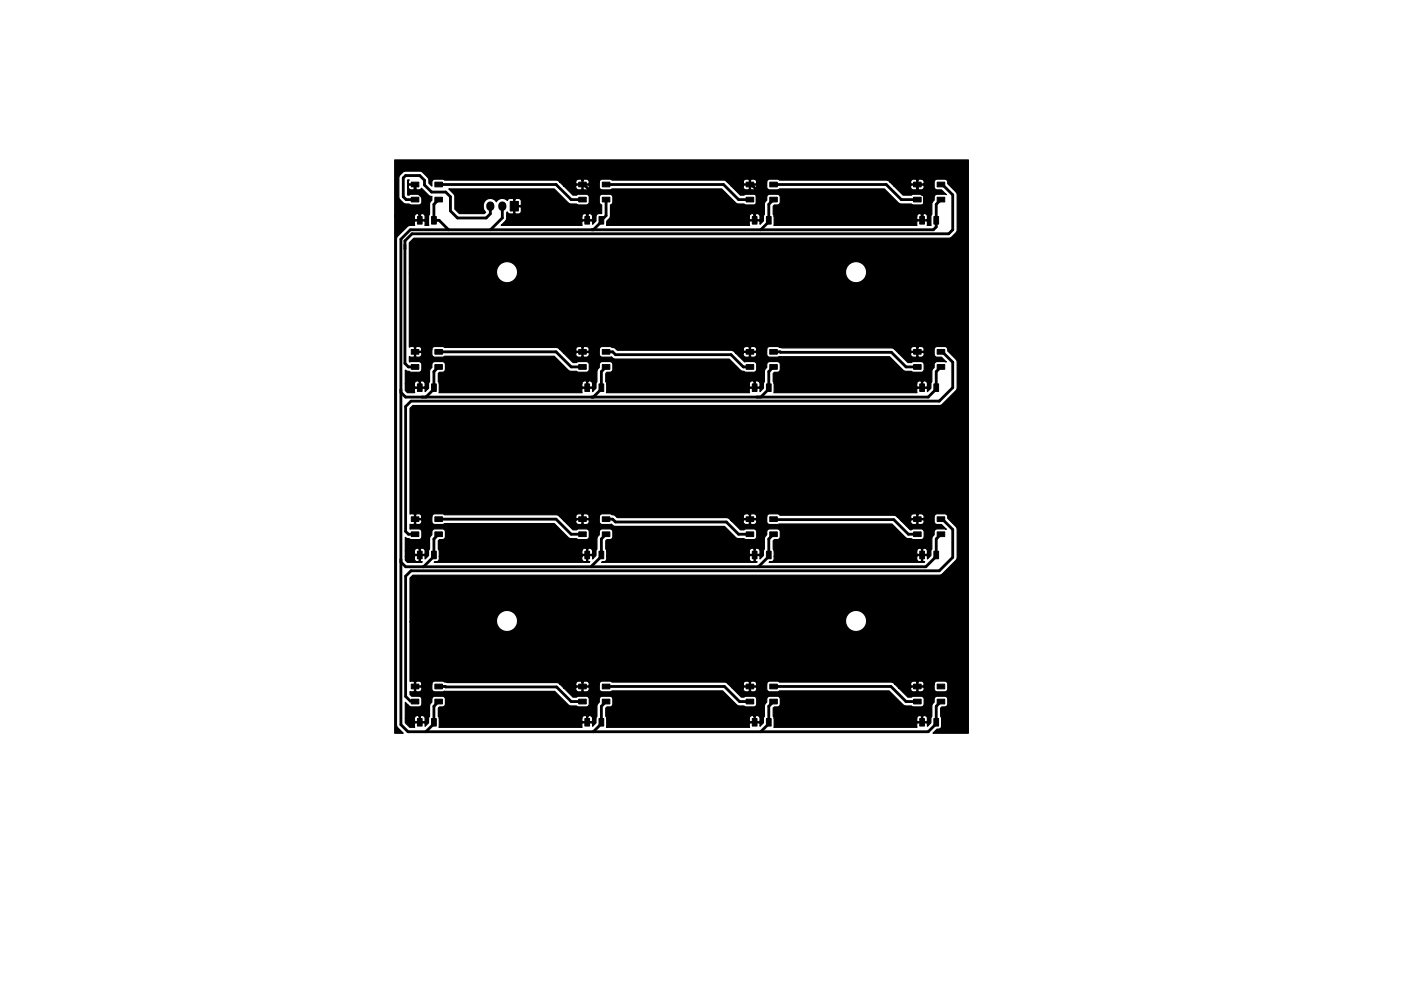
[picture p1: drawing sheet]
<svg xmlns="http://www.w3.org/2000/svg" width="297mm" height="210mm" viewBox="0 0 297 210" stroke-linecap="round" stroke-linejoin="round" font-family="sans-serif">
<g fill="#000" stroke="#000" stroke-width=".21">
<path d="M87.2 38.6h1.6v1h-1.6zM92.2 38.6h1.6v1h-1.6zM122.7 38.6h1.6v1h-1.6zM127.7 38.6h1.6v1h-1.6zM158.2 38.6h1.6v1h-1.6zM163.2 38.6h1.6v1h-1.6zM193.7 38.6h1.6v1h-1.6zM198.7 38.6h1.6v1h-1.6zM88.5 45.9h1v1.6h-1zM87.2 41.8h1.6v1h-1.6zM91.5 45.9h1v1.6h-1zM92.2 41.8h1.6v1h-1.6z"/>
<path d="M108.2 42.7h1.7v2.1h-1.7zM124 45.9h1v1.6h-1zM122.7 41.8h1.6v1h-1.6zM127 45.9h1v1.6h-1zM127.7 41.8h1.6v1h-1.6zM159.5 45.9h1v1.6h-1zM158.2 41.8h1.6v1h-1.6zM162.5 45.9h1v1.6h-1zM163.2 41.8h1.6v1h-1.6zM195 45.9h1v1.6h-1zM193.7 41.8h1.6v1h-1.6zM198 45.9h1v1.6h-1z"/>
<path d="M198.7 41.8h1.6v1h-1.6zM87.2 74.1h1.6v1h-1.6zM87.2 77.3h1.6v1h-1.6zM92.2 74.1h1.6v1h-1.6zM92.2 77.3h1.6v1h-1.6zM122.7 74.1h1.6v1h-1.6zM122.7 77.3h1.6v1h-1.6zM127.7 74.1h1.6v1h-1.6zM127.7 77.3h1.6v1h-1.6zM158.2 74.1h1.6v1h-1.6zM158.2 77.3h1.6v1h-1.6zM163.2 74.1h1.6v1h-1.6z"/>
<path d="M163.2 77.3h1.6v1h-1.6zM193.7 74.1h1.6v1h-1.6zM193.7 77.3h1.6v1h-1.6zM198.7 74.1h1.6v1h-1.6zM198.7 77.3h1.6v1h-1.6zM88.5 81.4h1v1.6h-1zM91.5 81.4h1v1.6h-1zM124 81.4h1v1.6h-1zM127 81.4h1v1.6h-1zM159.5 81.4h1v1.6h-1zM162.5 81.4h1v1.6h-1zM195 81.4h1v1.6h-1z"/>
<path d="M198 81.4h1v1.6h-1zM88.5 116.9h1v1.6h-1zM87.2 109.6h1.6v1h-1.6zM87.2 112.8h1.6v1h-1.6zM91.5 116.9h1v1.6h-1zM92.2 109.6h1.6v1h-1.6zM92.2 112.8h1.6v1h-1.6zM124 116.9h1v1.6h-1zM122.7 109.6h1.6v1h-1.6zM122.7 112.8h1.6v1h-1.6zM127 116.9h1v1.6h-1zM127.7 109.6h1.6v1h-1.6z"/>
<path d="M127.7 112.8h1.6v1h-1.6zM159.5 116.9h1v1.6h-1zM158.2 109.6h1.6v1h-1.6zM158.2 112.8h1.6v1h-1.6zM162.5 116.9h1v1.6h-1zM163.2 109.6h1.6v1h-1.6zM163.2 112.8h1.6v1h-1.6zM195 116.9h1v1.6h-1zM193.7 109.6h1.6v1h-1.6zM193.7 112.8h1.6v1h-1.6zM198 116.9h1v1.6h-1zM198.7 109.6h1.6v1h-1.6z"/>
<path d="M198.7 112.8h1.6v1h-1.6zM88.5 152.4h1v1.6h-1zM87.2 145.1h1.6v1h-1.6zM87.2 148.3h1.6v1h-1.6zM91.5 152.4h1v1.6h-1zM92.2 145.1h1.6v1h-1.6zM92.2 148.3h1.6v1h-1.6zM124 152.4h1v1.6h-1zM122.7 145.1h1.6v1h-1.6zM122.7 148.3h1.6v1h-1.6zM127 152.4h1v1.6h-1zM127.7 145.1h1.6v1h-1.6z"/>
<path d="M127.7 148.3h1.6v1h-1.6zM159.5 152.4h1v1.6h-1zM158.2 145.1h1.6v1h-1.6zM158.2 148.3h1.6v1h-1.6zM162.5 152.4h1v1.6h-1zM163.2 145.1h1.6v1h-1.6zM163.2 148.3h1.6v1h-1.6zM195 152.4h1v1.6h-1zM193.7 145.1h1.6v1h-1.6zM193.7 148.3h1.6v1h-1.6zM198 152.4h1v1.6h-1zM198.7 145.1h1.6v1h-1.6z"/>
<path d="M198.7 148.3h1.6v1h-1.6z"/>
</g>
<path d="M104 43.6v.3M106.5 43.6v.3" fill="none" stroke="#000" stroke-width="1.7"/>
<g fill="none" stroke="#000" stroke-width=".6">
<path d="M88 39.1v1.1l2 2v2.1l-1 1v1.4M93 39.1h24.9l3.2 3.2h2.4M123.5 39.1h.3l2.2 2.2v2.4l-1.5 1.5v1.5M128.5 39.1h24.9l3.2 3.2h2.4M159 39.1h.3l1.2 1.2v4.5l-.5 .5v1.4M164 39.1h23.9l3.2 3.2h3.4M194.5 39.1v1.1l1.5 1.4v3.2l-.5 .5v1.4M199.5 39.1h.3l2.2 2.2v7.4l-.9 .9h-113.7l-1.5 1.5v26l.7 .7h1.4M88 42.3h-1.9l-.6-.6v-4l.5-.5h3l1 1v1l1.5 1.5h3l1 1v3l1.5 1.5h6.1l.9-.8v-1.7M93 42.3l-1 1v3.4h1.1l2 2M106.5 43.7v2.5l-2.5 2.5M128.5 42.3v3.4l-1 1v.3l-1.7 1.7"/>
<path d="M164 42.3l-1 1v3.7l-1.7 1.7M199.5 42.3l-1 1v4.8l-.6 .6h-110.9l-2 2v103l1.5 1.5h110.3l1.7-1.7v-3.7l1-1M93 77.8l-1 1v3.7l-1.7 1.7M93 74.6h24.9l3.2 3.2h2.4M128.5 77.8l-1 1v3.7l-1.7 1.7M128.5 74.6h1.4l.6 .6h24.5l2.6 2.6h1.4M164 77.8l-1 1v3.7l-1.7 1.7M164 74.6l25 .1 3.1 3.1h2.4M199.5 77.8l-1 1v3.7l-1.7 1.7h-110.8l-1-1M199.5 74.6h.3l2.2 2.2v5.4l-2.9 2.9h-112l-1.1 1.1v26.5l.6 .6h1.4M93 113.3l-1 1v3.7l-2.2 2.2M93 110.1h24.9l3.2 3.2h2.4"/>
<path d="M128.5 113.3l-1 1v3.7l-2 2v.2M128.5 110.1h1.4l.6 .6h23.5l2.6 2.6h2.4M164 113.3l-1 1v3.7l-2.2 2.2M164 110.1l25.5 .1 3.1 3.1h1.9M199.5 113.3l-1 1v3.7l-2.2 2.2h-110.3l-1-1M199.5 110.1h.3l2.2 2.2v5.9l-2.9 2.9h-112l-1.1 1.1v25.5l1 1 1 .1M93 148.8l-1 1v3.7l-1.7 1.7M93 145.6l25 .1 3.1 3.1h2.4M128.5 148.8l-1 1v3.7l-1.7 1.7M128.5 145.6h25.1l3.2 3.2h2.2M164 148.8l-1 1v3.7l-1.7 1.7M164 145.6h24.9l3.2 3.2h2.4"/>
</g>
<path d="M83.7 33.9h121.6v121.7h-7.5l.9-.9 .6-.1 .3-.4-.2-4 .3-.2 .9-.1 .3-.6v-1.2l-.6-.4h-1.7l-.4 .3-.1 1-.5 .7v2.3l-.2 .3v1.1l-.8 .7v-.6l-.1-.1h-2l-.1 .1v.8h-30.3v-1.9h30.3v.6l.1 .1h.9v-1.1h.2v1.1h.9l.1-.1v-.6a.61 .61 0 0 0-.3-.5 .61 .61 0 0 0-.7 .1l-.4-.2a.68 .68 0 0 0-.8 .6h-30.3l-.2-.4v-1.8l.3-.2h.7l.4-.3 .1-1.5-.4-.5h-1.8l-.5 .3-.1 1-.5 .7v2.3l-.2 .3v1.1l-.8 .7v-.6l-.1-.1h-2l-.1 .1v.8h-30.3v-1.9h30.3v.6l.1 .1h.9v-1.1h.2v1.1h.9l.1-.1v-.7a.61 .61 0 0 0-1-.3l-.4-.2a.68 .68 0 0 0-.8 .6h-30.3l-.2-.4v-1.8l.3-.2h.7l.4-.3 .1-1.5-.4-.5h-1.8l-.5 .3-.1 1-.5 .7v2.3l-.2 .3v1.1l-.8 .7v-.6l-.1-.1h-2l-.1 .1v.8h-30.3v-1.9h30.3v.6l.1 .1h.9v-1.1h.2v1.1h.9l.1-.1v-.7a.61 .61 0 0 0-1-.3l-.4-.2a.68 .68 0 0 0-.8 .6h-30.3l-.2-.4v-1.8l.3-.2 .9-.1 .3-.4v-1.4l-.6-.4h-1.7l-.4 .3-.1 1-.5 .7v2.3l-.2 .3v1.1l-.8 .7v-.6l-.1-.1h-2l-.1 .1v.8h-1l-1-.9v-1h2v.6l.1 .1h.9v-1.1h.2v1.1h.9l.1-.1v-.7a.61 .61 0 0 0-1-.3l-.4-.2a.68 .68 0 0 0-.8 .6h-2v-3.4l1.1 1h1.8l.4-.2 .2-.5v-1.1l-.1-.3-.5-.2h-1.5l-.4-.3v-.7l.8 .1 .2-.2v-.8h.2v.8l.2 .2h.6a.61 .61 0 0 0 .5-.4 .61 .61 0 0 0-.1-.6h-1.4v-1.1h.2v.8h1.2l.1-.4h2.2v1.3l.6 .4h1.6l.4-.2 23.4 .1 3 2.9 .5 .2h1.1l.5 .2h1.6l.4-.2 .2-.5v-1.1l-.1-.3-.5-.2h-1.6l-.5 .2h-.7l-2-2h2.6l.2 .7 .9 .2 .2-.2v-.8h.2v.8l.2 .2h.6a.61 .61 0 0 0 .5-.4 .61 .61 0 0 0-.1-.6l-5.3 .1-.8-.8h3.4l.1 .4h1.2v-.8h.2v.8h1.2l.1-.4h2.2v1.3l.6 .4h1.7l.4-.2h23.4l3.2 3.1 1.3 .1 .5 .2 1.9-.1 .3-.6v-1.1l-.3-.4-1.9-.1-.5 .2h-.5l-2-2h2.4a.68 .68 0 0 0 .5 .9h.6l.2-.2v-.8h.2v.8l.2 .2h.7a.61 .61 0 0 0 .3-1l-5.1 .1-.8-.8h3.2l.1 .4h1.2v-.8h.2v.8h1.2l.1-.4h2.2v1.3l.6 .4h1.7l.4-.2h23.2l3.2 3.1 1.5 .1 .5 .2 1.9-.1 .3-.6v-1.1l-.3-.4-1.9-.1-.5 .2h-.7l-2-2h2.6a.68 .68 0 0 0 .5 .9h.6l.2-.2v-.8h.2v.8l.2 .2h.7a.61 .61 0 0 0 .3-1l-5.3 .1-.8-.8h3.4l.1 .4h1.2v-.8h.2v.8h1.2l.1-.4h2.2v1.1l.4 .6h1.9l.5-.5v-1.3l-.4-.5h-1.9l-.4 .3-.1 .3h-2.2a.63 .63 0 0 0-.5-.6h-.6l-.2 .2-.4-.2h-.7l-.3 .2-.1 .4h-3.4l-.8-.4h-23.6l-.5-.2h-1.6l-.4 .2-.2 .4h-2.2l-.1-.4-.4-.2h-.6l-.2 .2-.4-.2h-.7l-.3 .2-.1 .4h-3.2l-.8-.4h-23.8l-.5-.2h-1.6l-.4 .2-.2 .4h-2.2a.63 .63 0 0 0-.5-.6h-.6l-.2 .2-.4-.2h-.7l-.3 .2-.1 .4h-3.4l-.7-.3h-23.2l-1-.3h-1.6l-.4 .2-.2 .4h-2.2a.63 .63 0 0 0-.5-.6h-.6l-.2 .2-.4-.2-.8 .1v-12.7h18.4v.5a2.24 2.24 0 0 0 2.4 1.6 2.24 2.24 0 0 0 2-2.1h69.6v.5a2.25 2.25 0 0 0 3.7 1 2.25 2.25 0 0 0-.7-3.7 2.25 2.25 0 0 0-3 2.2h-69.6v-.4a2.25 2.25 0 0 0-2.4-2 2.25 2.25 0 0 0-2 2.4h-18.4v-9.3l.6-.6h111.8l.5-.2 2.9-2.9 .2-.6v-6.1l-.2-.5-1.8-1.7v-.6l-.3-.3-2-.1-.4 .3-.1 1.3 .1 .5 .3 .2h1.1l1 1-2-.1-.4 .3-.1 1-.5 .7v2.3l-.2 .3v1.1l-.8 .7v-.6l-.1-.1h-.9v1.1l.4 .2-.1 .1h-32.8l.7-.2 .2-.2 .1-.9h30.3v.6a.61 .61 0 0 0 .3 .5 .61 .61 0 0 0 .7-.1v-1.1h-.9l-.1 .1h-30.3v-1.1h30.3v.6l.1 .1h.9v-1.1h.2v1.1h.9l.1-.1v-.6a.61 .61 0 0 0-.3-.5 .61 .61 0 0 0-.7 .1l-.4-.2a.68 .68 0 0 0-.8 .6h-30.3l-.2-.4v-1.8l.3-.2h.7l.4-.3 .1-1.5-.4-.5h-1.8l-.5 .3-.1 1-.5 .7v2.3l-.2 .3v1.1l-.8 .7v-.6l-.1-.1h-.9v1.1l.4 .2-.1 .1h-32.8l.7-.2 .2-.2 .1-.9h30.3v.6a.61 .61 0 0 0 .3 .5 .61 .61 0 0 0 .7-.1v-1.1h-.9l-.1 .1h-30.3v-1.1h30.3v.6l.1 .1h.9v-1.1h.2v1.1h.9l.1-.1v-.6a.61 .61 0 0 0-.3-.5 .61 .61 0 0 0-.7 .1l-.4-.2a.68 .68 0 0 0-.8 .6h-30.3l-.2-.4v-1.8l.3-.2h.7l.4-.3 .1-1.5-.4-.5h-1.8l-.5 .3-.1 1-.5 .7v2.3l-.2 .3v1.1l-.8 .7v-.6l-.1-.1h-.9v1.1l.4 .2-.1 .1h-32.8l.7-.2 .2-.2 .1-.9h30.3v.6a.61 .61 0 0 0 .3 .5 .61 .61 0 0 0 .7-.1v-1.1h-.9l-.1 .1h-30.3v-1.1h30.3v.6l.1 .1h.9v-1.1h.2v1.1h.9l.1-.1v-.6a.61 .61 0 0 0-.3-.5 .61 .61 0 0 0-.7 .1l-.4-.2a.68 .68 0 0 0-.8 .6h-30.3l-.2-.4v-1.8l.3-.2h.7l.4-.3 .1-1.5-.4-.5h-1.8l-.5 .3-.1 1-.5 .7v2.3l-.2 .3v1.1l-.8 .7v-.6l-.1-.1h-.9v1.1l.4 .2-.1 .1h-3l-.5-.4v-.9h2v.7a.61 .61 0 0 0 1 .3v-1.1l-3 .1v-1.1h2v.6l.1 .1h.9v-1.1h.2v1.1h.9l.1-.1v-.7a.6 .6 0 0 0-1-.3l-.4-.2a.68 .68 0 0 0-.8 .6h-2v-2.9l1.3 .5h1.6l.4-.2 .2-.5v-1.1l-.1-.3-.5-.2-1.9 .1v-1.1l.8 .1 .2-.2v-.8h.2v.8l.2 .2h.6a.61 .61 0 0 0 .5-.4 .61 .61 0 0 0-.1-.6h-1.4v-1.1h.2v.8h1.2l.1-.4h2.2v1.3l.6 .4h1.7l.4-.2h23.2l3.1 3 .5 .2h1.1l.5 .2h1.6l.4-.2 .2-.5v-1.1l-.1-.3-.5-.2h-1.6l-.5 .2h-.7l-2-2h2.6l.2 .7 .9 .2 .2-.2v-.8h.2v.8l.2 .2h.6a.61 .61 0 0 0 .5-.4 .61 .61 0 0 0-.1-.6l-5.3 .1-.8-.8h3.4l.1 .4h1.2v-.8h.2v.8h1.2l.1-.4h2.2v1.1l.3 .5h2.2l.4 .3 .5 .2h23.1l2.5 2.4 .5 .2h1.1l.5 .2h1.6l.4-.2 .2-.5v-1.1l-.1-.3-.5-.2h-1.6l-.5 .2h-.7l-2-2h2.6l.2 .7 .9 .2 .2-.2v-.8h.2v.8l.2 .2h.6a.61 .61 0 0 0 .5-.4 .61 .61 0 0 0-.1-.6l-5.3 .1-.5-.4-.5-.2h-23.1l-.2-.2h26.9l.1 .4h1.2v-.8h.2v.8h1.2l.1-.4h2.2v1.3l.6 .4 25.9-.1 3.1 3 1 .1 .5 .2 1.9-.1 .3-.6v-1.1l-.1-.3-.5-.2h-1.7l-.6 .2-2-2h2.1a.68 .68 0 0 0 .5 .9h.6l.2-.2v-.8h.2v.8l.2 .2h.7a.61 .61 0 0 0 .3-1l-4.8 .1-.8-.8h2.9l.1 .4h1.2v-.8h.2v.8h1.2l.1-.1a.68 .68 0 0 0-.5-.9h-.6l-.2 .2-.4-.2h-.7l-.3 .2-.1 .4h-2.9l-.7-.3h-24.2l-.3-.3h-1.8l-.4 .2-.2 .4h-2.2a.63 .63 0 0 0-.5-.6h-.6l-.2 .2-.4-.2h-.7l-.3 .2-.1 .4h-26.9l-1.2-.6h-1.8l-.4 .2-.2 .4h-2.2a.63 .63 0 0 0-.5-.6h-.6l-.2 .2-.4-.2h-.7l-.3 .2-.1 .4h-3.4l-.8-.4h-23.6l-.5-.2h-1.6l-.4 .2-.2 .4h-2.2a.63 .63 0 0 0-.5-.6h-.6l-.2 .2-.4-.2-.8 .1v-22.5l.6-.6h111.8l.5-.2 2.9-2.9 .2-.5v-5.7l-.2-.5-1.8-1.7v-.6l-.3-.3-2-.1-.5 .5v1.2l.1 .4 .3 .2h1.1l1 1-2-.1-.4 .3-.1 1-.5 .7v2.3l-.2 .3v1.1l-.8 .7v-.6l-.1-.1h-2l-.1 .1v.8h-30.3v-1.9h30.3v.6l.1 .1h.9v-1.1h.2v1.1h.9l.1-.1v-.7a.61 .61 0 0 0-1-.3l-.4-.2a.68 .68 0 0 0-.8 .6h-30.3l-.2-.4v-1.8l.3-.2h.7l.4-.3 .1-1.5-.4-.5h-1.8l-.5 .3-.1 1-.5 .7v2.3l-.2 .3v1.1l-.8 .7v-.6l-.1-.1h-2l-.1 .1v.8h-30.3v-1.9h30.3v.6l.1 .1h.9v-1.1h.2v1.1h.9l.1-.1v-.6a.61 .61 0 0 0-.3-.5 .61 .61 0 0 0-.7 .1l-.4-.2a.68 .68 0 0 0-.8 .6h-30.3l-.2-.4v-1.8l.3-.2h.7l.4-.3 .1-1.5-.4-.5h-1.8l-.5 .3-.1 1-.5 .7v2.3l-.2 .3v1.1l-.8 .7v-.6l-.1-.1h-2l-.1 .1v.8h-30.3v-1.9h30.3v.6l.1 .1h.9v-1.1h.2v1.1h.9l.1-.1v-.6a.61 .61 0 0 0-.3-.5 .61 .61 0 0 0-.7 .1l-.4-.2a.68 .68 0 0 0-.8 .6h-30.3l-.2-.4v-1.8l.3-.2 .9-.1 .3-.4v-1.4l-.6-.4h-1.7l-.4 .3-.1 1-.5 .7v2.3l-.2 .3v1.1l-.8 .7v-.6l-.1-.1h-2l-.1 .1v.8h-1.5l-.5-.4v-1.5h2v.6l.1 .1h.9v-1.1h.2v1.1h.9l.1-.1v-.6a.61 .61 0 0 0-.3-.5 .61 .61 0 0 0-.7 .1l-.4-.2a.68 .68 0 0 0-.8 .6h-2v-2.9l1.3 .5h1.7l.3-.2 .2-.5v-1.1l-.1-.3-.5-.2h-2v-1.1l.9 .2 .2-.2v-.8h.2v.8l.2 .2h.6a.61 .61 0 0 0 .5-.4 .61 .61 0 0 0-.1-.6h-1.4v-1.1h.2v.8h1.2l.1-.4h2.2v1.3l.6 .4h1.7l.4-.2h23.2l3.1 3 .5 .2h1.1l.5 .2h1.7l.3-.2 .2-.5v-1.1l-.1-.3-.5-.2h-1.6l-.5 .2h-.7l-2-2h2.6l.2 .7 .9 .2 .2-.2v-.8h.2v.8l.2 .2h.6a.61 .61 0 0 0 .5-.4 .61 .61 0 0 0-.1-.6l-5.3 .1-.8-.8h3.4l.1 .4h1.2v-.8h.2v.8h1.2l.1-.4h2.2v1.1l.3 .5h2.2l.4 .3 .5 .2h24.1l2.5 2.4 1.1 .4h1.7l.3-.2 .2-.5v-1.2l-.6-.4-1.9 .1-1.9-1.9h1.6l.2 .7 .9 .2 .2-.2v-.8h.2v.8l.2 .2h.6a.61 .61 0 0 0 .5-.4 .61 .61 0 0 0-.1-.6l-4.3 .1-.5-.4-.5-.2h-24.1l-.2-.2h26.9l.1 .4h1.2v-.8h.2v.8h1.2l.1-.4h2.2v1.3l.6 .4h1.6l.4-.2 23.4 .1 3 2.9 .5 .2h1.1l.5 .2h1.7l.3-.2 .2-.5v-1.1l-.1-.3-.5-.2h-1.6l-.5 .2h-.7l-2-2h2.6l.2 .7 .9 .2 .2-.2v-.8h.2v.8l.2 .2h.6a.61 .61 0 0 0 .5-.4 .61 .61 0 0 0-.1-.6l-5.3 .1-.8-.8h3.4l.1 .4h1.2v-.8h.2v.8h1.2l.1-.1a.68 .68 0 0 0-.5-.9h-.6l-.2 .2-.4-.2h-.7l-.3 .2-.1 .4h-3.4l-.7-.3h-23.2l-1-.3h-1.6l-.4 .2-.2 .4h-2.2a.63 .63 0 0 0-.5-.6h-.6l-.2 .2-.4-.2h-.7l-.3 .2-.1 .4h-26.9l-1.2-.6h-1.8l-.4 .2-.2 .4h-2.2a.63 .63 0 0 0-.5-.6h-.6l-.2 .2-.4-.2h-.7l-.3 .2-.1 .4h-3.4l-.8-.4h-23.6l-.5-.2h-1.6l-.4 .2-.2 .4h-2.2a.63 .63 0 0 0-.5-.6h-.6l-.2 .2-1-.2-.3 .2v-15.8h18.5v.5a2.24 2.24 0 0 0 2.4 1.6 2.24 2.24 0 0 0 2-2.1h69.6v.5a2.25 2.25 0 0 0 3.7 1 2.25 2.25 0 0 0-.7-3.7 2.25 2.25 0 0 0-3 2.2h-69.6v-.4a2.25 2.25 0 0 0-2.4-2 2.25 2.25 0 0 0-2 2.4h-18.5v-6.4l.9-1h113.6l.5-.2 .9-.9 .2-.5v-7.6l-.2-.6-1.8-1.7v-.6l-.3-.3-2-.1-.5 .5v1.2l.1 .4 .3 .2h1.1l1 1-2-.1-.4 .3-.1 1-.5 .7v2.3l-.2 .4v1.9h-.8v-.8l-.1-.1h-2l-.1 .1v.8h-30.3v-1.9h30.3v.6l.1 .1h.9v-1.1h.2v1.1h.9l.1-.1v-.6a.61 .61 0 0 0-.3-.5 .61 .61 0 0 0-.7 .1l-.4-.2a.68 .68 0 0 0-.8 .6h-30.3l-.2-.4v-1.8l.3-.2h.7l.4-.3 .1-1.5-.4-.5h-1.8l-.5 .3-.1 1-.5 .7v2.3l-.2 .3v1.1l-.8 .7v-.6l-.1-.1h-2l-.1 .1v.8h-30.3v-.9l.7-.6 .1-.4h29.5v.6l.1 .1h.9v-1.1h.2v1.1h.9l.1-.1v-.7a.61 .61 0 0 0-1-.3l-.4-.2a.68 .68 0 0 0-.8 .6h-29.5v-2.4l.5-.5v-1.4l-.4-.4h-1.8l-.4 .2-.2 .4v1.3l.5 .4v1.8h-.7l-.4 .3-.1 1.3-.8 .7v-.6l-.1-.1h-2l-.1 .1v.8h-17.1l1-1 .1-.9h16v.6l.1 .1h.9v-1.1h.2v1.1h.9l.1-.1v-.6a.61 .61 0 0 0-.3-.5 .61 .61 0 0 0-.7 .1l-.4-.2a.68 .68 0 0 0-.8 .6h-16v-.8l.2-.1 .4 .4h.8l.1-.2v-1.3h.3v1.3l.1 .2 .9-.1 .3-.5v-.8l-.1-.1h-1.5v-1.6h.3v1.3h1.2l.1-.1v-.8l-.2-.5-.3-.1h-.7l-.1 .2-1.1-.2-.5 .4a1.49 1.49 0 0 0-2.4 .3 1.57 1.57 0 0 0-2.1-.4 1.57 1.57 0 0 0-.5 2.1l.4 .5-.3 .3h-5.3l-1-.9v-3l-1.2-1.3h22.3l3.1 3 .5 .2h1.1l.5 .2h1.6l.4-.2 .2-.5v-1.1l-.1-.3-.5-.2h-1.6l-.5 .2h-.7l-2-2h2.6l.2 .7 .9 .2 .2-.2v-.8h.2v.8l.2 .2h.6a.61 .61 0 0 0 .5-.4 .61 .61 0 0 0-.1-.6l-5.3 .1-.8-.8h3.4l.1 .4h1.2v-.8h.2v.8h1.2l.1-.4h2.2v1.3l.6 .4h1.7l.4-.2h23.2l3.2 3.1 1.5 .1 .5 .2 1.9-.1 .3-.6v-1.1l-.3-.4-1.9-.1-.5 .2h-.7l-2-2h2.6a.68 .68 0 0 0 .5 .9h.6l.2-.2v-.8h.2v.8l.2 .2h.7a.61 .61 0 0 0 .3-1l-5.3 .1-.8-.8h3.4l.1 .4h1.2v-.8h.2v.8h1.2l.1-.4h2.2v1.3l.6 .4h1.7l.4-.2h22.2l3.2 3.1 2.5 .1 .5 .2 1.9-.1 .3-.6v-1.1l-.3-.4-1.9-.1-.5 .2h-1.7l-2-2h3.6a.68 .68 0 0 0 .5 .9h.6l.2-.2v-.8h.2v.8l.2 .2h.7a.61 .61 0 0 0 .3-1l-6.3 .1-.8-.8h4.4l.1 .4h1.2v-.8h.2v.8h1.2a.61 .61 0 0 0 .1-.6 .61 .61 0 0 0-.5-.4h-.6l-.2 .2-.4-.2h-.7l-.3 .2-.1 .4h-4.4l-.8-.4h-22.6l-.5-.2h-1.6l-.4 .2-.2 .4h-2.2l-.1-.4-.4-.2h-.6l-.2 .2-.4-.2h-.7l-.3 .2-.1 .4h-3.4l-.8-.4h-23.6l-.5-.2h-1.6l-.4 .2-.2 .4h-2.2l-.1-.4-.4-.2h-.6l-.2 .2-.4-.2h-.7l-.3 .2-.1 .4h-3.4l-.8-.4h-23.6l-.5-.2h-1.6l-.4 .2-.2 .3v1l-.7-.6-.1-1.2-1.4-1.3h-3.8l-.8 .7-.2 .5v4.5l1.1 1.1 1 .1 .5 .2h1.6l.4-.2 .2-.3v-1.4l-.6-.4h-1.7l-.6 .2-.1-2h.2a.68 .68 0 0 0 .5 .9h.6l.2-.2v-.8h-1.2l-.3 .1v-1.2h.4l-.2 .4 .1 .4h1.4v1.1l.2 .2h.7l.4-.4 1.6 1.6 .6 .2v.8l-.5 .7v2.3l-.2 .4v1.9h-.8v-.8l-.1-.1h-2l-.1 .1v.8l-1.4 .2-2.2 2.1-.2 .6v103l.1 .6 1.3 1.3h-1.8v-109.7h4.2v.6l.1 .1h.9v-1.1h.2v1.1h.9l.1-.1v-.6a.61 .61 0 0 0-.3-.5 .61 .61 0 0 0-.7 .1l-.4-.2a.68 .68 0 0 0-.8 .6h-4.2z" fill="#000" stroke="#000" stroke-width=".25"/>
</svg>
